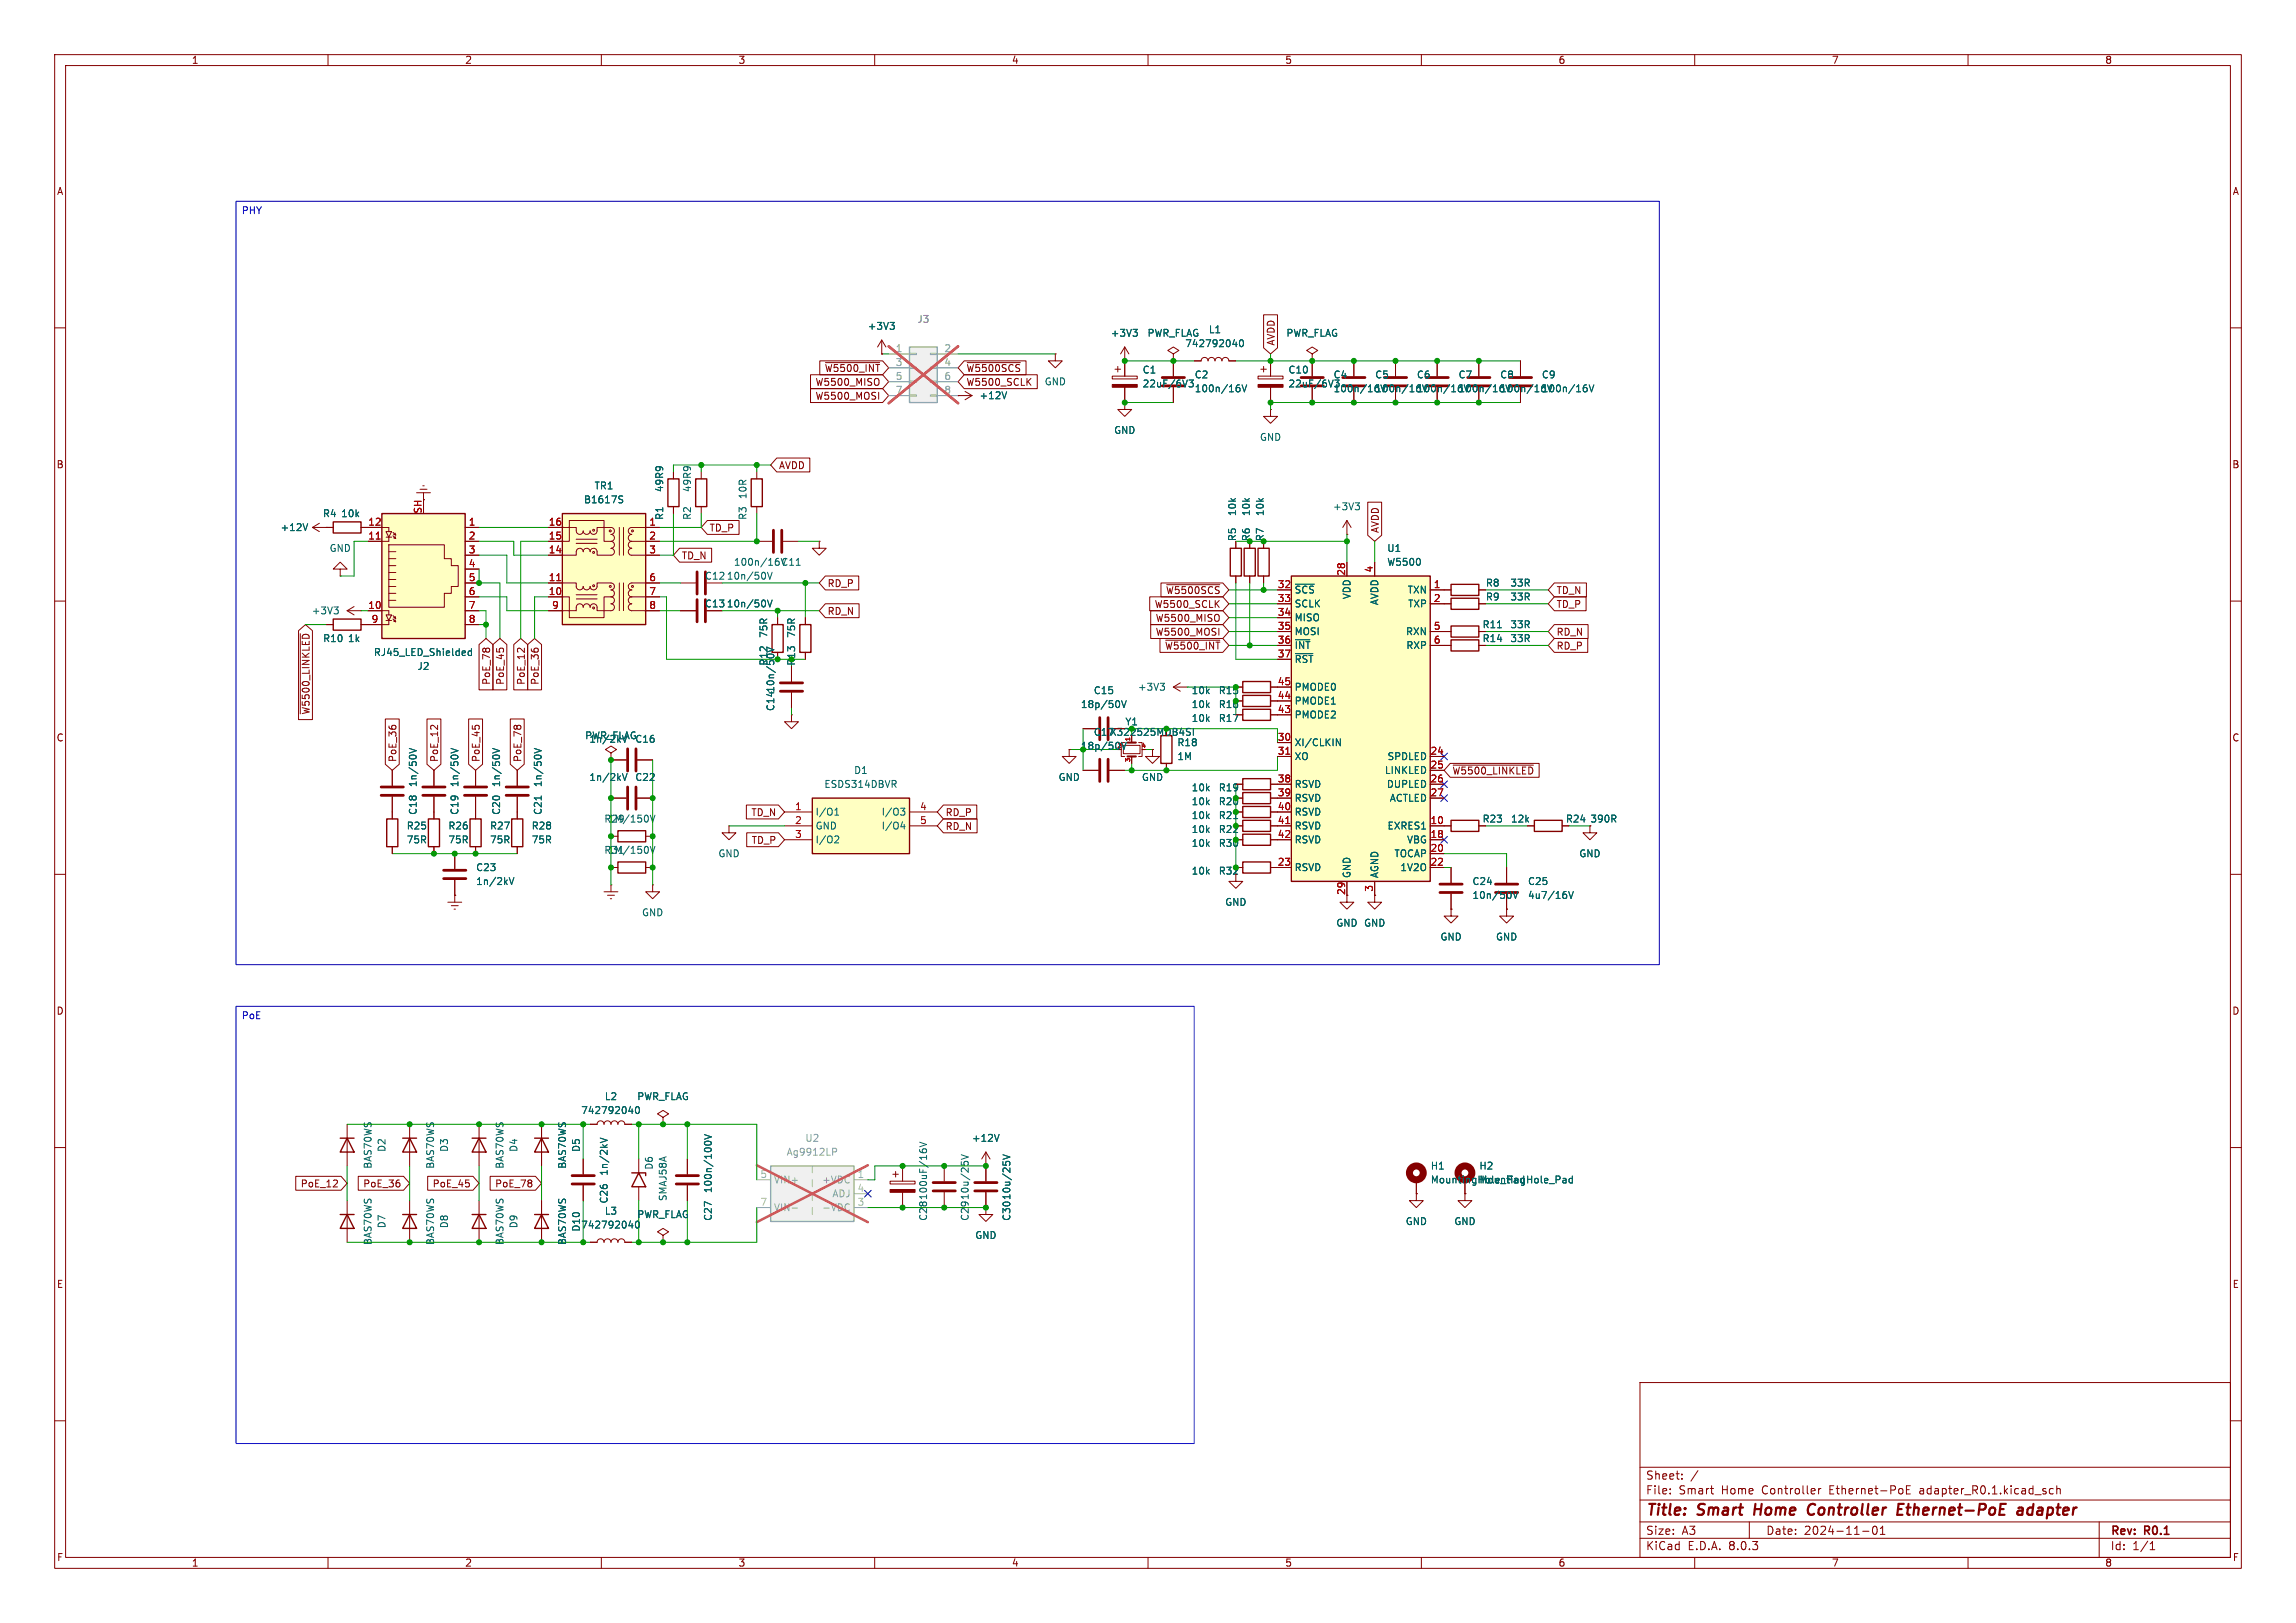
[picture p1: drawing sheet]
<svg xmlns="http://www.w3.org/2000/svg" width="420mm" height="297mm" viewBox="0 0 420 297" stroke-linecap="round" stroke-linejoin="round" font-family="sans-serif">
<defs><g id="words">
<g font-size="2.8" fill="#840000">
<text x="301" y="277.9">Title:</text>
<text x="310.6" y="277.9">Smart</text>
<text x="321.7" y="277.9">Home</text>
<text x="332.3" y="277.9">Controller</text>
<text x="349.5" y="277.9">Ethernet-PoE</text>
<text x="372.3" y="277.9">adapter</text>
</g>
<g font-size="2.1" fill="#840000">
<text x="301" y="273.7">File:</text>
<text x="301" y="271">Sheet:</text>
<text x="307.1" y="273.7">Smart</text>
<text x="314.9" y="273.7">Home</text>
<text x="322.5" y="273.7">Controller</text>
<text x="334.9" y="273.7">Ethernet-PoE</text>
<text x="351.6" y="273.7">adapter_R0.1.kicad_sch</text>
<text x="301" y="281.1">Size:</text>
<text x="307.6" y="281.1">A3</text>
<text x="323" y="281.1">Date:</text>
<text x="330" y="281.1">2024-11-01</text>
<text x="386" y="281.3">Rev:</text>
<text x="392.4" y="281.3">R0.1</text>
<text x="301" y="283.9">KiCad</text>
<text x="308.7" y="283.9">E.D.A.</text>
<text x="316.3" y="283.9">8.0.3</text>
<text x="386" y="283.9">Id:</text>
<text x="390.1" y="283.9">1/1</text>
</g>
<g font-size="1.8" fill="#840000">
<text x="35" y="11.9">1</text>
<text x="85" y="11.9">2</text>
<text x="135" y="11.9">3</text>
<text x="185" y="11.9">4</text>
<text x="235" y="11.9">5</text>
<text x="285" y="11.9">6</text>
<text x="335" y="11.9">7</text>
<text x="385" y="11.9">8</text>
<text x="10.3" y="35.9">A</text>
<text x="408.3" y="35.9">A</text>
<text x="233.4" y="63.3" transform="rotate(-90 233.4 63.3)">AVDD</text>
<text x="149.1" y="70.8">W5500_MISO</text>
<text x="150.8" y="68.3">~{W5500_INT}</text>
<text x="176.7" y="70.8">W5500_SCLK</text>
<text x="176.7" y="68.3">~{W5500SCS}</text>
<text x="149.1" y="73.3">W5500_MOSI</text>
<text x="10.3" y="85.9">B</text>
<text x="142.4" y="86">AVDD</text>
<text x="408.2" y="85.9">B</text>
<text x="77.2" y="94.1" transform="rotate(-90 77.2 94.1)">SH</text>
<text x="129.7" y="97.5">TD_P</text>
<text x="252.4" y="97.6" transform="rotate(-90 252.4 97.6)">AVDD</text>
<text x="124.6" y="102.6">TD_N</text>
<text x="151.3" y="107.6">RD_P</text>
<text x="128.9" y="111.4">C13</text>
<text x="151.3" y="112.7">RD_N</text>
<text x="211.1" y="111.4">W5500_SCLK</text>
<text x="211.3" y="114">W5500_MISO</text>
<text x="213.2" y="108.9">~{W5500SCS}</text>
<text x="284.6" y="108.9">TD_N</text>
<text x="284.6" y="111.4">TD_P</text>
<text x="211.3" y="116.5">W5500_MOSI</text>
<text x="213" y="119.1">~{W5500_INT}</text>
<text x="284.6" y="119.1">RD_P</text>
<text x="284.6" y="116.5">RD_N</text>
<text x="89.9" y="125.4" transform="rotate(-90 89.9 125.4)">PoE_78</text>
<text x="92.4" y="125.4" transform="rotate(-90 92.4 125.4)">PoE_45</text>
<text x="96.2" y="125.4" transform="rotate(-90 96.2 125.4)">PoE_12</text>
<text x="98.7" y="125.4" transform="rotate(-90 98.7 125.4)">PoE_36</text>
<text x="56.8" y="130.9" transform="rotate(-90 56.8 130.9)">~{W5500_LINKLED}</text>
<text x="10.3" y="135.9">C</text>
<text x="408.2" y="135.9">C</text>
<text x="72.7" y="139.5" transform="rotate(-90 72.7 139.5)">PoE_36</text>
<text x="80.3" y="139.5" transform="rotate(-90 80.3 139.5)">PoE_12</text>
<text x="87.9" y="139.5" transform="rotate(-90 87.9 139.5)">PoE_45</text>
<text x="95.6" y="139.5" transform="rotate(-90 95.6 139.5)">PoE_78</text>
<text x="265.6" y="141.9">~{W5500_LINKLED}</text>
<text x="137.3" y="149.5">TD_N</text>
<text x="172.9" y="149.5">RD_P</text>
<text x="137.4" y="154.6">TD_P</text>
<text x="172.9" y="152.1">RD_N</text>
<text x="222.8" y="160.2">R32</text>
<text x="10.3" y="185.9">D</text>
<text x="408.2" y="185.9">D</text>
<text x="54.9" y="217.5">PoE_12</text>
<text x="66.3" y="217.5">PoE_36</text>
<text x="79" y="217.5">PoE_45</text>
<text x="90.5" y="217.5">PoE_78</text>
<text x="10.3" y="235.9">E</text>
<text x="408.3" y="235.9">E</text>
<text x="10.3" y="285.9">F</text>
<text x="35" y="286.9">1</text>
<text x="85" y="286.9">2</text>
<text x="135" y="286.9">3</text>
<text x="185" y="286.9">4</text>
<text x="235" y="286.9">5</text>
<text x="285" y="286.9">6</text>
<text x="335" y="286.9">7</text>
<text x="385" y="286.9">8</text>
<text x="408.3" y="285.9">F</text>
</g>
<g font-size="1.8" fill="#0000c2">
<text x="44.1" y="39.5">PHY</text>
<text x="44.1" y="186.8">PoE</text>
</g>
<g font-size="1.8" fill="#989898">
<text x="167.7" y="59.3">J3</text>
<text x="147.2" y="209.1">U2</text>
<text x="143.8" y="211.7">Ag9912LP</text>
<text x="141.5" y="216.8">VIN+</text>
<text x="141.5" y="221.8">VIN-</text>
<text x="150.3" y="216.8">+VDC</text>
<text x="150.3" y="221.8">-VDC</text>
<text x="152.2" y="219.3">ADJ</text>
</g>
<g font-size="1.8" fill="#006464">
<text x="158.6" y="60.6">+3V3</text>
<text x="203.1" y="61.8">+3V3</text>
<text x="209.8" y="61.8">PWR_FLAG</text>
<text x="216.7" y="63.7">742792040</text>
<text x="221" y="61.2">L1</text>
<text x="235.2" y="61.8">PWR_FLAG</text>
<text x="191" y="70.7">GND</text>
<text x="208.9" y="68.6">C1</text>
<text x="208.9" y="71.1">22uF/6V3</text>
<text x="218.4" y="69.4">C2</text>
<text x="218.4" y="72">100n/16V</text>
<text x="235.6" y="71.1">22uF/6V3</text>
<text x="235.6" y="68.6">C10</text>
<text x="243.8" y="69.4">C4</text>
<text x="243.8" y="72">100n/16V100n/16V100n/16V100n/16V100n/16V100n/16V</text>
<text x="251.5" y="69.4">C5</text>
<text x="259.1" y="69.4">C6</text>
<text x="266.7" y="69.4">C7</text>
<text x="274.3" y="69.4">C8</text>
<text x="282" y="69.4">C9</text>
<text x="179.1" y="73.3">+12V</text>
<text x="203.7" y="79.6">GND</text>
<text x="230.4" y="80.9">GND</text>
<text x="108.7" y="89.8">TR1</text>
<text x="59" y="94.8">R4</text>
<text x="62.3" y="94.8">10k</text>
<text x="106.7" y="92.3">B1617S</text>
<text x="121.5" y="95.2" transform="rotate(-90 121.5 95.2)">R1</text>
<text x="121.5" y="90.2" transform="rotate(-90 121.5 90.2)">49R9</text>
<text x="126.6" y="95.2" transform="rotate(-90 126.6 95.2)">R2</text>
<text x="126.6" y="90.2" transform="rotate(-90 126.6 90.2)">49R9</text>
<text x="136.8" y="95.2" transform="rotate(-90 136.8 95.2)">R3</text>
<text x="136.8" y="91.4" transform="rotate(-90 136.8 91.4)">10R</text>
<text x="226.3" y="94.5" transform="rotate(-90 226.3 94.5)">10k</text>
<text x="228.8" y="94.5" transform="rotate(-90 228.8 94.5)">10k</text>
<text x="231.4" y="94.5" transform="rotate(-90 231.4 94.5)">10k</text>
<text x="243.7" y="93.6">+3V3</text>
<text x="51.2" y="97.4">+12V</text>
<text x="60.2" y="101.2">GND</text>
<text x="226.3" y="99.1" transform="rotate(-90 226.3 99.1)">R5</text>
<text x="253.7" y="101.2">U1</text>
<text x="128.9" y="106.3">C12</text>
<text x="132.9" y="106.3">10n/50V</text>
<text x="134.2" y="103.7">100n/16V C11</text>
<text x="253.7" y="103.7">W5500</text>
<text x="271.7" y="107.5">R8</text>
<text x="276.2" y="107.5">33R</text>
<text x="56.9" y="112.6">+3V3</text>
<text x="132.9" y="111.4">10n/50V</text>
<text x="236.7" y="108.8">~{SCS}</text>
<text x="236.7" y="111.4">SCLK</text>
<text x="236.7" y="113.9">MISO</text>
<text x="247.2" y="109.7" transform="rotate(-90 247.2 109.7)">VDD</text>
<text x="252.3" y="110.8" transform="rotate(-90 252.3 110.8)">AVDD</text>
<text x="257.4" y="108.8">TXN</text>
<text x="257.5" y="111.4">TXP</text>
<text x="271.7" y="110.1">R9</text>
<text x="276.2" y="110.1">33R</text>
<text x="59" y="117.7">R10</text>
<text x="63.5" y="117.7">1k</text>
<text x="140.6" y="116.8" transform="rotate(-90 140.6 116.8)">75R</text>
<text x="145.6" y="116.8" transform="rotate(-90 145.6 116.8)">75R</text>
<text x="236.7" y="116.4">MOSI</text>
<text x="236.7" y="119">~{INT}</text>
<text x="257.1" y="116.4">RXN</text>
<text x="257.2" y="119">RXP</text>
<text x="271.1" y="115.2">R11</text>
<text x="271.1" y="117.7">R14</text>
<text x="276.2" y="115.2">33R</text>
<text x="276.2" y="117.7">33R</text>
<text x="68.3" y="120.2">RJ45_LED_Shielded</text>
<text x="76.3" y="122.8">J2</text>
<text x="140.6" y="121.9" transform="rotate(-90 140.6 121.9)">R12</text>
<text x="236.7" y="121.5">~{RST}</text>
<text x="141.8" y="130.2" transform="rotate(-90 141.8 130.2)">C1410n/50V</text>
<text x="197.6" y="129.8">18p/50V</text>
<text x="200" y="127.2">C15</text>
<text x="208.1" y="126.6">+3V3</text>
<text x="217.9" y="127.2">10k</text>
<text x="217.9" y="129.8">10k</text>
<text x="222.8" y="127.2">R15</text>
<text x="222.8" y="129.8">R16</text>
<text x="236.7" y="131.7">PMODE2</text>
<text x="236.7" y="129.1">PMODE1</text>
<text x="236.7" y="126.6">PMODE0</text>
<text x="106.9" y="135.5">PWR_FLAG</text>
<text x="107.7" y="136.1">1n/2kV</text>
<text x="116.1" y="136.1">C16</text>
<text x="200" y="134.8">C17X322525MOB4SI</text>
<text x="205.8" y="132.9">Y1</text>
<text x="215.3" y="136.8">R18</text>
<text x="217.9" y="132.3">10k</text>
<text x="222.8" y="132.3">R17</text>
<text x="236.7" y="136.8">XI/CLKIN</text>
<text x="107.7" y="143.1">1n/2kV</text>
<text x="116.1" y="143.1">C22</text>
<text x="156.1" y="141.8">D1</text>
<text x="193.5" y="143.1">GND</text>
<text x="208.8" y="143.1">GND</text>
<text x="215.3" y="139.3">1M</text>
<text x="236.7" y="139.3">XO</text>
<text x="253.2" y="141.8">LINKLED</text>
<text x="253.7" y="139.3">SPDLED</text>
<text x="76.4" y="149.2" transform="rotate(-90 76.4 149.2)">C18</text>
<text x="76.4" y="144.1" transform="rotate(-90 76.4 144.1)">1n/50V</text>
<text x="84" y="149.2" transform="rotate(-90 84 149.2)">C19</text>
<text x="84" y="144.1" transform="rotate(-90 84 144.1)">1n/50V</text>
<text x="91.7" y="149.2" transform="rotate(-90 91.7 149.2)">C20</text>
<text x="91.7" y="144.1" transform="rotate(-90 91.7 144.1)">1n/50V</text>
<text x="99.3" y="149.2" transform="rotate(-90 99.3 149.2)">C21</text>
<text x="99.3" y="144.1" transform="rotate(-90 99.3 144.1)">1n/50V</text>
<text x="149.1" y="149.5">I/O1</text>
<text x="150.7" y="144.4">ESDS314DBVR</text>
<text x="161.2" y="149.5">I/O3</text>
<text x="217.9" y="145">10k</text>
<text x="217.9" y="147.5">10k</text>
<text x="222.8" y="145">R19</text>
<text x="222.8" y="147.5">R20</text>
<text x="236.7" y="144.4">RSVD</text>
<text x="236.7" y="146.9">RSVD</text>
<text x="236.7" y="149.5">RSVD</text>
<text x="253.6" y="144.4">DUPLED</text>
<text x="254.1" y="146.9">ACTLED</text>
<text x="74.3" y="152">R25</text>
<text x="74.3" y="154.5">75R</text>
<text x="81.9" y="152">R26</text>
<text x="81.9" y="154.5">75R</text>
<text x="89.5" y="152">R27</text>
<text x="89.5" y="154.5">75R</text>
<text x="97.2" y="152">R28</text>
<text x="97.2" y="154.5">75R</text>
<text x="110.4" y="150.7">R29</text>
<text x="111.1" y="150.7">1M/150V</text>
<text x="149.1" y="152">GND</text>
<text x="149.1" y="154.5">I/O2</text>
<text x="161.2" y="152">I/O4</text>
<text x="217.9" y="155.2">10k</text>
<text x="217.9" y="152.6">10k</text>
<text x="217.9" y="150.1">10k</text>
<text x="222.8" y="155.2">R30</text>
<text x="222.8" y="152.6">R22</text>
<text x="222.8" y="150.1">R21</text>
<text x="236.7" y="152">RSVD</text>
<text x="236.7" y="154.5">RSVD</text>
<text x="253.7" y="152">EXRES1</text>
<text x="257.3" y="154.5">VBG</text>
<text x="271.1" y="150.7">R23</text>
<text x="276.3" y="150.7">12k</text>
<text x="286.3" y="150.7">R24</text>
<text x="290.8" y="150.7">390R</text>
<text x="87" y="159.6">C23</text>
<text x="110.4" y="156.4">R31</text>
<text x="111.1" y="156.4">1M/150V</text>
<text x="131.3" y="157.1">GND</text>
<text x="217.9" y="160.2">10k</text>
<text x="236.7" y="159.6">RSVD</text>
<text x="247.2" y="160.8" transform="rotate(-90 247.2 160.8)">GND</text>
<text x="252.3" y="160.8" transform="rotate(-90 252.3 160.8)">AGND</text>
<text x="255" y="157.1">TOCAP</text>
<text x="256.1" y="159.6">1V2O</text>
<text x="288.8" y="157.1">GND</text>
<text x="87" y="162.2">1n/2kV</text>
<text x="117.3" y="167.9">GND</text>
<text x="224" y="166">GND</text>
<text x="269.3" y="162.2">C24</text>
<text x="269.3" y="164.7">10n/50V</text>
<text x="279.4" y="162.2">C25</text>
<text x="279.4" y="164.7">4u7/16V</text>
<text x="244.3" y="169.8">GND GND</text>
<text x="263.4" y="172.3">GND</text>
<text x="273.6" y="172.3">GND</text>
<text x="110.5" y="201.5">L2</text>
<text x="116.5" y="201.5">PWR_FLAG</text>
<text x="106.2" y="204.1">742792040</text>
<text x="177.7" y="209.1">+12V</text>
<text x="68.2" y="214" transform="rotate(-90 68.2 214)">BAS70WS</text>
<text x="70.7" y="210.9" transform="rotate(-90 70.7 210.9)">D2</text>
<text x="79.6" y="214" transform="rotate(-90 79.6 214)">BAS70WS</text>
<text x="82.1" y="210.9" transform="rotate(-90 82.1 210.9)">D3</text>
<text x="92.3" y="214" transform="rotate(-90 92.3 214)">BAS70WS</text>
<text x="94.8" y="210.9" transform="rotate(-90 94.8 210.9)">D4</text>
<text x="103.7" y="214" transform="rotate(-90 103.7 214)">BAS70WS</text>
<text x="106.3" y="210.9" transform="rotate(-90 106.3 210.9)">D5</text>
<text x="111.4" y="215.3" transform="rotate(-90 111.4 215.3)">1n/2kV</text>
<text x="119.6" y="214.1" transform="rotate(-90 119.6 214.1)">D6</text>
<text x="261.6" y="214.2">H1</text>
<text x="270.5" y="214.2">H2</text>
<text x="111.4" y="220.3" transform="rotate(-90 111.4 220.3)">C26</text>
<text x="122.1" y="219.9" transform="rotate(-90 122.1 219.9)">SMAJ58A</text>
<text x="130.4" y="218.4" transform="rotate(-90 130.4 218.4)">100n/100V</text>
<text x="169.8" y="219.7" transform="rotate(-90 169.8 219.7)">100uF/16V</text>
<text x="177.4" y="219.7" transform="rotate(-90 177.4 219.7)">10u/25V</text>
<text x="185" y="219.7" transform="rotate(-90 185 219.7)">10u/25V</text>
<text x="261.6" y="216.8">MountingHole_Pad</text>
<text x="270.5" y="216.8">MountingHole_Pad</text>
<text x="68.2" y="227.9" transform="rotate(-90 68.2 227.9)">BAS70WS</text>
<text x="70.7" y="224.9" transform="rotate(-90 70.7 224.9)">D7</text>
<text x="79.6" y="227.9" transform="rotate(-90 79.6 227.9)">BAS70WS</text>
<text x="82.1" y="224.9" transform="rotate(-90 82.1 224.9)">D8</text>
<text x="92.3" y="227.9" transform="rotate(-90 92.3 227.9)">BAS70WS</text>
<text x="94.8" y="224.9" transform="rotate(-90 94.8 224.9)">D9</text>
<text x="103.7" y="227.9" transform="rotate(-90 103.7 227.9)">BAS70WS</text>
<text x="106.2" y="225">742792040</text>
<text x="106.3" y="225.5" transform="rotate(-90 106.3 225.5)">D10</text>
<text x="110.5" y="222.5">L3</text>
<text x="116.5" y="223.1">PWR_FLAG</text>
<text x="130.4" y="223.5" transform="rotate(-90 130.4 223.5)">C27</text>
<text x="169.8" y="223.5" transform="rotate(-90 169.8 223.5)">C28</text>
<text x="177.4" y="223.5" transform="rotate(-90 177.4 223.5)">C29</text>
<text x="178.3" y="226.9">GND</text>
<text x="185" y="223.5" transform="rotate(-90 185 223.5)">C30</text>
<text x="257" y="224.4">GND</text>
<text x="265.9" y="224.4">GND</text>
</g>
<g font-size="1.8" fill="#aaa">
<text x="163.8" y="64.5">1</text>
<text x="172.6" y="64.5">2</text>
<text x="163.8" y="67.1">3</text>
<text x="163.8" y="69.6">5</text>
<text x="172.6" y="67.1">4</text>
<text x="172.6" y="69.6">6</text>
<text x="163.8" y="72.1">7</text>
<text x="172.6" y="72.1">8</text>
<text x="139" y="215.6">5</text>
<text x="156.8" y="215.6">1</text>
<text x="139" y="220.7">7</text>
<text x="156.8" y="220.7">3</text>
<text x="156.8" y="218.2">4</text>
</g>
<g font-size="1.8" fill="#a90000">
<text x="67.3" y="98.8">11</text>
<text x="67.3" y="96.3">12</text>
<text x="85.7" y="96.3">1</text>
<text x="85.7" y="98.8">2</text>
<text x="85.7" y="101.3">3</text>
<text x="100.3" y="101.3">14</text>
<text x="100.3" y="98.8">15</text>
<text x="100.3" y="96.3">16</text>
<text x="118.7" y="96.3">1</text>
<text x="118.7" y="98.8">2</text>
<text x="118.7" y="101.3">3</text>
<text x="85.7" y="103.9">4</text>
<text x="85.7" y="106.4">5</text>
<text x="100.3" y="106.4">11</text>
<text x="118.7" y="106.4">6</text>
<text x="233.6" y="107.7">32</text>
<text x="246.1" y="105.5" transform="rotate(-90 246.1 105.5)">28</text>
<text x="251.2" y="104.8" transform="rotate(-90 251.2 104.8)">4</text>
<text x="262.2" y="107.7">1</text>
<text x="67.3" y="111.5">10</text>
<text x="85.7" y="109">6</text>
<text x="85.7" y="111.5">7</text>
<text x="100.3" y="109">10</text>
<text x="100.9" y="111.5">9</text>
<text x="118.7" y="109">7</text>
<text x="118.7" y="111.5">8</text>
<text x="233.6" y="110.2">33</text>
<text x="233.6" y="112.8">34</text>
<text x="262.2" y="110.2">2</text>
<text x="67.9" y="114">9</text>
<text x="85.7" y="114">8</text>
<text x="233.6" y="115.3">35</text>
<text x="233.6" y="117.9">36</text>
<text x="262.2" y="115.3">5</text>
<text x="262.2" y="117.9">6</text>
<text x="233.6" y="120.4">37</text>
<text x="233.6" y="125.5">45</text>
<text x="233.6" y="130.6">43</text>
<text x="233.6" y="128">44</text>
<text x="233.6" y="135.6">30</text>
<text x="233.6" y="138.2">31</text>
<text x="233.6" y="143.3">38</text>
<text x="261.6" y="138.2">24</text>
<text x="261.6" y="140.7">25</text>
<text x="261.6" y="143.3">26</text>
<text x="145.3" y="148.3">1</text>
<text x="168.2" y="148.3">4</text>
<text x="233.6" y="145.8">39</text>
<text x="233.6" y="148.3">40</text>
<text x="261.6" y="145.8">27</text>
<text x="145.3" y="150.9">2</text>
<text x="145.3" y="153.4">3</text>
<text x="168.2" y="150.9">5</text>
<text x="233.6" y="150.9">41</text>
<text x="233.6" y="153.4">42</text>
<text x="261.6" y="150.9">10</text>
<text x="261.6" y="153.4">18</text>
<text x="261.6" y="156">20</text>
<text x="233.6" y="158.5">23</text>
<text x="261.6" y="158.5">22</text>
<text x="246.1" y="163.9" transform="rotate(-90 246.1 163.9)">29</text>
<text x="251.2" y="163.3" transform="rotate(-90 251.2 163.3)">3</text>
</g>
<g font-size="1.8" fill="#009600">
<text x="228.8" y="99.1" transform="rotate(-90 228.8 99.1)">R6</text>
<text x="231.4" y="99.1" transform="rotate(-90 231.4 99.1)">R7</text>
<text x="145.6" y="121.9" transform="rotate(-90 145.6 121.9)">R13</text>
<text x="197.6" y="137.4">18p/50V</text>
</g>
<text font-size="1.1" fill="#006464" x="204.3" y="136.9">2</text>
<g font-size="1.1" fill="#a90000">
<text x="206.8" y="135.8" transform="rotate(-90 206.8 135.8)">1</text>
<text x="208.7" y="136.9">4</text>
<text x="206.8" y="139.6" transform="rotate(-90 206.8 139.6)">3</text>
</g>
</g></defs>
<g fill="none" stroke="#840000" stroke-width=".18">
<path d="M10 10h400v277h-400zM12 12h396v273h-396zM60 10v2M110 10v2M160 10v2M210 10v2M260 10v2M310 10v2M360 10v2M10 60h2M408 60h2M175.3 72.4h.1"/>
<path d="M175.3 72.4h2.5M176.5 71.6l1.3 .8M177.8 72.4l-1.3 .8M10 110h2M408 110h2M10 160h2M226.1 153.7h1.2M226.1 151.1h1.2M232.4 153.7h1.3M232.4 151.1h1.3M408 160h2M10 210h2"/>
<path d="M259.1 218.4v1.3h1.2l-1.2 1.3-1.3-1.3h1.3M259.1 218.4h.1M259.1 215.9v2.5M268 218.4v1.3h1.2l-1.2 1.3-1.3-1.3h1.3M268 218.4h.1M268 215.9v2.5M408 210h2M10 260h2M300 253h108v32h-108zM408 260h2M300 278.5h108M300 274.5h108"/>
<path d="M300 268.5h108M305.5 273.2v.2M305.5 272.5v.1M307.7 270.5v.2M307.7 269.8v.1M310.6 269.1l-1.3 1.9M312.9 272.4h.5M313.3 273.4h.1M320 278.5v3M332.7 272.4v1M333.1 272.4l-.3 .1-.1 .2M342.7 279.4l.2-.1a.8 .8 0 0 1 .5 .7 .8 .8 0 0 1-.5 .8 1 1 0 0 1-.2-1.4z"/>
<path d="M343.9 279.7l.5-.4v1.5M347.9 272.5l.2 .2v.4l-.2 .2M348.7 272.6h.5M349.4 271.9h-.7v1.5h.7M375.6 272.5l-.4-.1-.3 .3v.4l.1 .2h.6M376.2 272.5l.2-.1 .4 .1 .1 .9M376.2 271.9v1.5M384 278.5v6.5M60 285v2M110 285v2M160 285v2M210 285v2"/>
<path d="M260 285v2M300 281.5h108M310 285v2M340.7 280.2h1.2M343.9 280.8h.9M360 285v2M393.3 283.6h.9M393.3 282.5l.4-.4v1.5"/>
</g>
<path d="M321.1 275.2l-.2 2M331.7 275.2a1.13 1.13 0 0 0-1 .7 1.13 1.13 0 0 0 .3 1.2l.2 .1 .5-.1M347.2 276.2h.6M348.3 275.2h-1l-.2 2h.9M348.7 275.9h.8M369.2 276l.2-.1 .6 .1-.1 1.2M370 276.3l-.7 .1a.4 .4 0 0 0-.3 .4 .4 .4 0 0 0 .2 .4l.7-.1M371.7 275.9a.66 .66 0 0 0-.8 .4v.7l.2 .2h.4" fill="none" stroke="#840000" stroke-width=".4"/>
<path d="M227.3 152.7h5.1v2h-5.1zM227.3 150.1h5.1v2h-5.1z" fill="none" stroke="#840000" stroke-width=".25"/>
<path d="M184.1 71.7l-.4 1.3M286 215.6h.3l.2 .2v.7M286.5 216.4l-.5 .1M286.5 215.9l-.5 .1M287.6 215.7l-.3-.1-.3 .3 .1 .5h.5M287.6 215.2v1.3" fill="none" stroke="#006464" stroke-width=".18"/>
<g fill="none" stroke="#840000" stroke-width="1.3">
<circle cx="259.1" cy="214.6" r="1.27"/>
<circle cx="268" cy="214.6" r="1.27"/>
</g>
<path d="M69.8 94h15.3v22.8h-15.3z" fill="#ffffc2"/>
<g fill="none" stroke="#840000" stroke-width=".18">
<path d="M67.3 96.5h3.8v.8M70.6 97.3h1l-.5 1zM70.6 98.3h1M71.1 99.7h10.2v2.5h1.2v1.3h1.3v3.8h-1.3v1.3h-1.2v2.5h-10.2zM71.1 98.3v.8h-3.8M71.9 97.4l.5 .5-.4-.1M71.9 98l.5 .6-.4-.2M72.3 97.5l.1 .4M72.3 98.2l.1 .4M85.1 96.5h2.5M85.1 99.1h2.5M67.3 111.8h3.8v.7"/>
<path d="M70.6 112.5h1l-.5 1zM70.6 113.5h1M71.1 101h1.3M71.1 102.2h1.3M71.1 103.5h1.3M71.1 104.8h1.3M71.1 106h1.3M71.1 107.3h1.3M71.1 113.5v.8h-3.8M71.1 108.6h1.3M71.1 109.9h1.3M71.9 112.6l.5 .6-.4-.2"/>
<path d="M71.9 113.3l.5 .5-.4-.1M72.3 112.8l.1 .4M72.3 113.4l.1 .4M85.1 111.8h2.5M85.1 114.3h2.5M85.1 101.6h2.5M85.1 104.1h2.5M85.1 106.7h2.5M85.1 109.2h2.5M180.3 221v1.2h1.3l-1.3 1.3-1.2-1.3h1.2M180.3 221h.1"/>
</g>
<path d="M69.8 94h15.3v22.8h-15.3z" fill="none" stroke="#840000" stroke-width=".25"/>
<path d="M68.8 98.6h.7" fill="none" stroke="#a90000" stroke-width=".18"/>
<path d="M86.2 118.7v1.3M86.2 119.2l-.3-.1-.3 .3 .2 .5h.4" fill="none" stroke="#006464" stroke-width=".18"/>
<path d="M141 213.4h15.2v10.1h-15.2z" fill="#f0f0f0"/>
<path d="M141 213.4h15.2v10.1h-15.2z" fill="none" stroke="#a1a1a1" stroke-width=".25"/>
<path d="M138.4 215.9h2.6M148.6 213.4v1.2M148.6 215.9v1.3M148.6 218.4v1.3M156.2 215.9h2.5M156.2 218.4h2.5M138.4 221h2.6M148.6 221v1.2M156.2 221h2.5" fill="none" stroke="#a1a1a1" stroke-width=".18"/>
<path d="M152.3 210.1h.5l.2 .3-.1 .3-.6 .1M144.9 221.1h1M155.1 220.3l.3 .1M155.4 221.4l-.3 .2" fill="none" stroke="#989898" stroke-width=".18"/>
<path d="M138.4 213.2l20.3 10.4M158.7 213.2l-20.3 10.4" fill="none" stroke="#e75356" stroke-width=".46"/>
<g fill="none" stroke="#840000" stroke-width=".18">
<path d="M203.5 68.8h4.5v.5h-4.5zM204 67.6h1M204.5 67.1v1M205.7 73.7v1.2h1.3l-1.3 1.3-1.2-1.3h1.2M205.7 73.7h.1M205.7 66v2.8M205.7 70.9v2.8M214.6 66v2.8M214.6 70.9v2.8M230.1 68.8h4.6v.5h-4.6zM230.6 67.6h1M231.1 67.1v1"/>
<path d="M232.4 74.9v1.3h1.3l-1.3 1.3-1.3-1.3h1.3M232.4 74.9h.1M232.4 66v2.8M232.4 70.9v2.8M59.7 96.5h1.3M66 96.5h1.3M76.2 90.2h2.5M76.8 89.5h1.3M77.3 88.9h.3M77.5 90.2v1.2M149.9 99.1v1.2h1.2l-1.2 1.3-1.3-1.3h1.3M149.9 99.1h.1"/>
<path d="M226.1 99.1v1.2M228.6 99.1v1.2M231.1 99.1v1.2M59.7 114.3h1.3M62.2 104.1h-1.2l1.2-1.2 1.3 1.2h-1.3v1.3M62.2 105.4h.1M63.5 111.8h2.5M63.5 111.8l1.3 .7M64.8 111l-1.3 .8M66 111.8h.1M66 114.3h1.3M226.1 105.4v1.3"/>
<path d="M228.6 105.4v1.3M231.1 105.4v1.3M144.8 130.8v1.3h1.2l-1.2 1.3-1.3-1.3h1.3M144.8 130.8h.1M205.5 136.4h3v1.5h-3zM205.7 135.9h-.6v2.5h.6M207 134.6v1.3M207 138.4v1.3M208.3 135.9h.6v2.5h-.6M210.8 137.2v1.2h1.3l-1.3 1.3-1.3-1.3h1.3M210.8 137.2h.1M213.4 139.7v1.3"/>
<path d="M226.1 125.7h1.2M226.1 130.8h1.2M226.1 128.3h1.2M232.4 125.7h1.3M232.4 130.8h1.3M232.4 128.3h1.3M226.1 148.6h1.2M226.1 143.5h1.2M226.1 146.1h1.2M232.4 148.6h1.3M232.4 143.5h1.3M232.4 146.1h1.3"/>
<path d="M63.5 205.7v7.7M63.5 219.7v7.6M74.9 205.7v7.7M74.9 219.7v7.6M87.6 205.7v7.7M87.6 219.7v7.6M99.1 205.7v7.7M99.1 219.7v7.6M106.7 212.1v2.8M106.7 216.9v2.8M107.9 205.7h1.3a.64 .64 0 0 1 .7-.6 .64 .64 0 0 1 .6 .6 .64 .64 0 0 1 .6-.6 .64 .64 0 0 1 .7 .6 .64 .64 0 0 1 .6-.6 .64 .64 0 0 1 .6 .6 .64 .64 0 0 1 .7-.6 .64 .64 0 0 1 .6 .6h1.3M116.8 212.1v2.5"/>
<path d="M116.8 217.2v2.5M121.3 204.5l1-.7-1-.6-1 .6 1 .7v1.2M121.3 205.7h.1M125.7 212.1v2.8M125.7 216.9v2.8M162.8 216.2h4.6v.5h-4.6zM163.3 214.9h1M163.8 214.4v1M165.1 213.4v2.8M165.1 218.2v2.8M172.7 213.4v2.8M172.7 218.2v2.8"/>
<path d="M180.3 213.4h.1M180.3 210.8l-.7 1.3M180.3 210.8v5.4M180.3 218.2v2.8M180.3 210.8l.8 1.3M107.9 227.3h1.3a.64 .64 0 0 1 .7-.6 .64 .64 0 0 1 .6 .6 .64 .64 0 0 1 .6-.6 .64 .64 0 0 1 .7 .6 .64 .64 0 0 1 .6-.6 .64 .64 0 0 1 .6 .6 .64 .64 0 0 1 .7-.6 .64 .64 0 0 1 .6 .6h1.3M121.3 226.1l1-.7-1-.6-1 .6 1 .7v1.2M121.3 227.3h.1"/>
</g>
<g fill="none" stroke="#006464" stroke-width=".18">
<path d="M217.2 69.5l-.4 1.3M217.5 69.5h.8l-.4 .5h.1M217.5 70.7l.5 .1M226.5 70.4h.2M226.6 70.9l.2 .3v.3l-.2 .2M227.2 70.4l.4 1.3 .4-1.3M243.9 69.5l-.5 1.3M61.1 111.1h.8l-.4 .5M61.6 111.6l.3 .2v.3l-.3 .2M217.1 133.8l.5 .2 .1 .3-.2 .3-.5-.1M217.1 133.4h.6M218.3 133.3v1.3"/>
<path d="M225.7 149.8h.7M109.8 208.3l1.3 .4-1.3 .4M115 203.4h.8M115.6 202.9v.9M116.4 202.6l.1-.1a.68 .68 0 0 1 .5 .6 .68 .68 0 0 1-.5 .7l-.3-.5zM128.8 207.6l1.3 .4-1.3 .5M128.9 209.4l-.1-.1a.68 .68 0 0 1 .7-.5 .68 .68 0 0 1 .6 .5v.1M168.2 210.3v.3M168.2 209l1.3 .4-1.3 .5M168.7 210.5l.2-.3h.3l.3 .3M175.8 211.3l1.3 .4-1.3 .5M176.4 212.6h.6"/>
<path d="M182.8 207.6l-.5 1.3M183.5 211.3l1.2 .4-1.2 .5M184.1 212.6h.5M115 224.3h.8M115.6 223.9v.8M116.2 223.9l.1 .6 .2 .2 .3-.1 .2-.7"/>
</g>
<g fill="#840000" stroke="#840000" stroke-width=".18">
<path d="M162.8 217.7h4.6v.5h-4.6z"/>
<path d="M203.5 70.4h4.5v.5h-4.5z"/>
<path d="M230.1 70.4h4.6v.5h-4.6z"/>
</g>
<g fill="none" stroke="#840000" stroke-width=".25">
<path d="M61 95.5h5v2h-5zM61 113.3h5v2h-5zM225 100.3h2.1v5.1h-2.1zM227.6 100.3h2v5.1h-2zM230.1 100.3h2.1v5.1h-2.1zM212.3 134.6h2.1v5.1h-2.1zM227.3 124.7h5.1v2h-5.1zM227.3 129.8h5.1v2h-5.1zM227.3 127.3h5.1v2h-5.1zM227.3 147.6h5.1v2h-5.1zM227.3 142.5h5.1v2h-5.1zM227.3 145h5.1v2.1h-5.1z"/>
<path d="M62.2 208.3h2.6M63.5 208.3l1.3 2.5h-2.6zM73.7 208.3h2.5M74.9 208.3l1.3 2.5h-2.5zM86.4 208.3h2.5M87.6 208.3l1.3 2.5h-2.5zM97.8 208.3h2.5M99.1 208.3l1.2 2.5h-2.5zM115.6 214.6h2.5v.5M116.8 214.6l1.3 2.6h-2.5zM62.2 222.2h2.6M63.5 222.2l1.3 2.6h-2.6z"/>
<path d="M73.7 222.2h2.5M74.9 222.2l1.3 2.6h-2.5zM86.4 222.2h2.5M87.6 222.2l1.3 2.6h-2.5zM97.8 222.2h2.5M99.1 222.2l1.2 2.6h-2.5z"/>
</g>
<path d="M212.6 70.6h4.1M212.6 69.1h4.1M104.6 216.7h4.1M104.6 215.1h4.1M123.7 216.7h4.1M123.7 215.1h4.1M170.7 217.9h4.1M170.7 216.4h4.1M178.3 217.9h4.1M178.3 216.4h4.1" fill="none" stroke="#840000" stroke-width=".51"/>
<path d="M206.2 135.9h1.6M206.2 138.4h1.6" fill="none" stroke="#840000" stroke-width=".38"/>
<path d="M148.6 146.1h17.8v10.1h-17.8z" fill="#ffffc2"/>
<path d="M122.2 87.6h2v5.1h-2zM127.3 87.6h2v5.1h-2zM137.4 87.6h2v5.1h-2zM146.3 114.3h2v5.1h-2zM148.6 146.1h17.8v10.1h-17.8zM265.4 150.1h5.1v2h-5.1z" fill="none" stroke="#840000" stroke-width=".25"/>
<g fill="none" stroke="#840000" stroke-width=".18">
<path d="M240 66v2.8M240 70.9v2.8M247.6 66v2.8M247.6 70.9v2.8M255.3 66v2.8M255.3 70.9v2.8M262.9 66v2.8M262.9 70.9v2.8M270.5 66v2.8M270.5 70.9v2.8M123.2 86.4v1.2M123.2 92.7v1.3"/>
<path d="M128.3 86.4v1.2M128.3 92.7v1.3M138.4 99.1h2.8M138.4 86.4v1.2M138.4 92.7v1.3M143.3 99.1h2.7M246.4 97.8h.1M246.4 95.3l-.8 1.2M246.4 95.3v2.5M246.4 95.3l.7 1.2M147.3 113v1.3M147.3 119.4v1.3"/>
<path d="M144.8 121.9v2.8M144.8 126.7v2.8M214.6 125.7l1.3 .8M214.6 125.7h2.6M215.9 125l-1.3 .7M217.2 125.7h.1M143.5 148.6h5.1M143.5 151.1h5.1M143.5 153.7h5.1M166.4 148.6h5M166.4 151.1h5M264.2 151.1h1.2"/>
<path d="M270.5 151.1h1.3"/>
</g>
<g fill="none" stroke="#006464" stroke-width=".18">
<path d="M247.9 92h.8l-.4 .5M248.4 92.5l.3 .2v.3l-.3 .3M140.3 118.5l1.2 .4-1.2 .4M141.1 119.7h.2M145.7 103.4h.7M212.2 125h.8l-.4 .5M212.8 125.5l.2 .3v.3l-.2 .2M152.7 149.2h.7M152.7 148.3l.4-.4v1.3M152.9 153h.4l.1 .3-.8 .9h.8M164.7 147.9h.8l-.4 .5 .4 .1v.4l-.2 .3h-.4M165.1 150.4l-.3 .9h.8"/>
<path d="M165.4 150.9v.8"/>
</g>
<g fill="none" stroke="#840000" stroke-width=".51">
<path d="M238 70.6h4.1M238 69.1h4.1M245.6 70.6h4.1M245.6 69.1h4.1M253.2 70.6h4.1M253.2 69.1h4.1M260.9 70.6h4M260.9 69.1h4M268.5 70.6h4M268.5 69.1h4M141.5 97v4.1M143 97v4.1"/>
<path d="M142.7 125h4.1M142.7 126.5h4.1"/>
</g>
<path d="M102.9 94h15.2v20.3h-15.2z" fill="#ffffc2"/>
<path d="M102.9 94h15.2v20.3h-15.2zM265.4 109.5h5.1v2h-5.1zM265.4 106.9h5.1v2.1h-5.1zM265.4 114.6h5.1v2h-5.1zM265.4 117.1h5.1v2h-5.1zM280.7 150.1h5v2h-5z" fill="none" stroke="#840000" stroke-width=".25"/>
<g fill="none" stroke="#840000" stroke-width=".18">
<path d="M193 64.8v1.2h1.3l-1.3 1.3-1.2-1.3h1.2M193 64.8h.1M205.7 66h.1M205.7 63.5l-.7 1.3M205.7 63.5v2.5M205.7 63.5l.8 1.3M214.6 64.8l1-.7-1-.6-1 .6 1 .7v1.2M214.6 66h.1M218.4 66h1.3a.64 .64 0 0 1 .6-.6 .64 .64 0 0 1 .7 .6 .64 .64 0 0 1 .6-.6 .64 .64 0 0 1 .6 .6 .64 .64 0 0 1 .7-.6 .64 .64 0 0 1 .6 .6 .64 .64 0 0 1 .7-.6 .64 .64 0 0 1 .6 .6h1.3M240 64.8l1-.7-1-.6-1 .6 1 .7v1.2M240 66h.1M278.1 66v2.8"/>
<path d="M278.1 70.9v2.8M100.3 96.5h5.1v.7a.64 .64 0 0 0 .6 .6 .64 .64 0 0 0 .7-.6 .64 .64 0 0 0 .6 .6 .64 .64 0 0 0 .6-.6 .64 .64 0 0 0 .7 .6 .64 .64 0 0 0 .6-.6v-.7h2.6a.63 .63 0 0 1 .6 .7 .63 .63 0 0 1-.6 .6M100.3 99.1h3.8v-3.8h6.4v3.8h1.3M105.4 98.7h3.8M105.4 99.4h3.8M111.8 97.8a.63 .63 0 0 1 .6 .6 .63 .63 0 0 1-.6 .7M111.8 99.1a.63 .63 0 0 1 .6 .6 .63 .63 0 0 1-.6 .6 .64 .64 0 0 1 .6 .7 .64 .64 0 0 1-.6 .6h-2.6v-.6a.64 .64 0 0 0-.6-.7 .64 .64 0 0 0-.7 .7 .64 .64 0 0 0-.6-.7 .64 .64 0 0 0-.6 .7 .64 .64 0 0 0-.7-.7 .64 .64 0 0 0-.6 .7v.6h-5.1M113.3 96.5v5.1M114 96.5v5.1M115.6 97.8a.64 .64 0 0 0-.7 .6 .64 .64 0 0 0 .7 .7M115.6 99.1a.64 .64 0 0 0-.7 .6 .64 .64 0 0 0 .7 .6 .64 .64 0 0 0-.7 .7 .64 .64 0 0 0 .7 .6h5M115.6 99.1h5"/>
<path d="M120.6 96.5h-5a.64 .64 0 0 0-.7 .7 .64 .64 0 0 0 .7 .6M100.3 106.7h5.1v.6a.64 .64 0 0 0 .6 .6 .64 .64 0 0 0 .7-.6 .64 .64 0 0 0 .6 .6 .64 .64 0 0 0 .6-.6 .64 .64 0 0 0 .7 .6 .64 .64 0 0 0 .6-.6v-.6h2.6a.64 .64 0 0 1 .6 .6 .64 .64 0 0 1-.6 .7 .64 .64 0 0 1 .6 .6 .64 .64 0 0 1-.6 .6h-1.3v3.8h-6.4v-3.8h-3.8M105.4 108.8h3.8M105.4 109.6h3.8M111.8 109.2a.64 .64 0 0 1 .6 .7 .64 .64 0 0 1-.6 .6 .63 .63 0 0 1 .6 .6 .63 .63 0 0 1-.6 .7h-2.6v-.7a.64 .64 0 0 0-.6-.6 .64 .64 0 0 0-.7 .6 .64 .64 0 0 0-.6-.6 .64 .64 0 0 0-.6 .6 .64 .64 0 0 0-.7-.6 .64 .64 0 0 0-.6 .6v.7h-5.1M113.3 106.7v5.1M114 106.7v5.1M120.6 109.2h-5a.64 .64 0 0 0-.7 .7 .64 .64 0 0 0 .7 .6 .64 .64 0 0 0-.7 .6 .64 .64 0 0 0 .7 .7h5M120.6 106.7h-5a.64 .64 0 0 0-.7 .6 .64 .64 0 0 0 .7 .7 .64 .64 0 0 0-.7 .6 .64 .64 0 0 0 .7 .6M264.2 110.5h1.2M264.2 108h1.2M264.2 115.6h1.2"/>
<path d="M264.2 118.1h1.2M270.5 110.5h1.3M270.5 108h1.3M270.5 115.6h1.3M270.5 118.1h1.3M198.1 133.4h2.8M265.4 158.8v2.7M279.4 151.1h1.3M285.7 151.1h1.3M290.8 151.1v1.3h1.3l-1.3 1.3-1.2-1.3h1.2M246.4 163.8v1.3h1.2l-1.2 1.3-1.3-1.3h1.3M251.5 163.8v1.3h1.2l-1.2 1.3-1.3-1.3h1.3"/>
<path d="M251.5 163.8h.1M265.4 166.4v1.2h1.3l-1.3 1.3-1.2-1.3h1.2M265.4 166.4h.1M265.4 163.6v2.8M275.6 166.4v1.2h1.3l-1.3 1.3-1.3-1.3h1.3M275.6 166.4h.1"/>
<circle cx="108.6" cy="97" r=".18"/>
<circle cx="111.6" cy="97.2" r=".18"/>
<circle cx="115.7" cy="97.2" r=".18"/>
<circle cx="108.6" cy="111.3" r=".18"/>
<circle cx="108.6" cy="107.2" r=".18"/>
<circle cx="108.6" cy="101.1" r=".18"/>
<circle cx="111.6" cy="107.3" r=".18"/>
<circle cx="115.7" cy="107.3" r=".18"/>
</g>
<path d="M101.8 106.3h.8" fill="none" stroke="#a90000" stroke-width=".18"/>
<g fill="none" stroke="#006464" stroke-width=".18">
<path d="M207.3 60.3h.7l-.4 .5M207.8 60.8l.2 .2v.3l-.2 .2M225.5 63h.8M226.1 62.6v.8M226.8 62.3l.2-.1a.68 .68 0 0 1 .5 .6 .68 .68 0 0 1-.5 .6l-.3-.4zM290 70.4h.2M290.1 70.9l.2 .3v.3l-.2 .2M290.7 70.4l.4 1.3 .4-1.3M113.4 91.4l.4 .1 .1 .3-.2 .2h-.3M113.4 90.7l.5 .1M273.9 114.9h.8M204.7 128.5v.7"/>
<path d="M205.2 128.2l.4 1.3 .4-1.3M276.4 163.4v.8M276.8 163.1l.4 1.3 .4-1.3"/>
</g>
<path d="M276.1 70.6h4.1M276.1 69.1h4.1M201.2 131.3v4.1M202.7 131.3v4.1M263.4 163.3h4.1M263.4 161.8h4.1" fill="none" stroke="#840000" stroke-width=".51"/>
<path d="M236.2 105.4h25.4v55.9h-25.4z" fill="#ffffc2"/>
<path d="M236.2 105.4h25.4v55.9h-25.4z" fill="none" stroke="#840000" stroke-width=".25"/>
<g fill="none" stroke="#840000" stroke-width=".18">
<path d="M57.1 96.5h2.6M57.1 96.5l1.3 .8M58.4 95.8l-1.3 .7M59.7 96.5h.1M233.7 108h2.5M233.7 110.5h2.5M233.7 113h2.5M233.7 115.6h2.5M233.7 118.1h2.5M246.4 102.9v2.5M251.5 102.9v2.5M261.6 108h2.6"/>
<path d="M261.6 110.5h2.6M261.6 115.6h2.6M261.6 118.1h2.6M233.7 138.4h2.5M233.7 135.9h2.5M233.7 120.7h2.5M233.7 130.8h2.5M233.7 128.3h2.5M233.7 125.7h2.5M261.6 138.4h2.6M233.7 151.1h2.5M233.7 153.7h2.5"/>
<path d="M233.7 158.8h2.5M233.7 143.5h2.5M233.7 146.1h2.5M233.7 148.6h2.5M261.6 151.1h2.6M261.6 153.7h2.6M261.6 156.2h2.6M261.6 158.8h2.6M261.6 141h2.6M261.6 143.5h2.6M261.6 146.1h2.6M275.6 158.8v2.7"/>
<path d="M119.4 161.9v1.3h1.2l-1.2 1.3-1.3-1.3h1.3M119.4 161.9h.1M246.4 161.3v2.5M251.5 161.3v2.5M275.6 163.6v2.8"/>
</g>
<path d="M56.3 95.8l-.4 1.3M237 106.9h3.4M237 119.6h3.1M244.4 135.2l.8 1.3v-1.3M286.5 163.7v.6M286.9 163.1l.5 1.3 .4-1.3" fill="none" stroke="#006464" stroke-width=".18"/>
<path d="M235.2 138h.7M235.2 150.7h.7" fill="none" stroke="#a90000" stroke-width=".18"/>
<path d="M273.6 163.3h4M273.6 161.8h4" fill="none" stroke="#840000" stroke-width=".51"/>
<path d="M166.4 63.5h5v10.2h-5z" fill="#f0f0f0"/>
<g fill="none" stroke="#a1a1a1" stroke-width=".18">
<path d="M162.6 64.8h3.8M162.6 67.3h3.8M162.6 69.9h3.8M162.6 72.4h3.8M166.4 72.3h1.2v.2h-1.2zM166.4 69.7h1.2v.3h-1.2zM166.4 67.2h1.2v.2h-1.2zM166.4 64.6h1.2v.3h-1.2zM170.2 72.3h1.2v.2h-1.2zM170.2 69.7h1.2v.3h-1.2zM170.2 67.2h1.2v.2h-1.2zM170.2 64.6h1.2v.3h-1.2z"/>
<path d="M171.4 64.8h3.9M171.4 67.3h3.9M171.4 69.9h3.9M171.4 72.4h3.9"/>
</g>
<path d="M166.4 63.5h5v10.2h-5z" fill="none" stroke="#a1a1a1" stroke-width=".25"/>
<path d="M162.6 63.4l12.7 10.4M175.3 63.4l-12.7 10.4" fill="none" stroke="#e75356" stroke-width=".46"/>
<g fill="none" stroke="#840000" stroke-width=".18">
<path d="M231.1 57.6h2.6v6.1l-1.3 1.1-1.3-1.1zM148.3 71.1h13.1l1.2 1.3-1.2 1.3h-13.1zM148.3 68.6h13.1l1.2 1.3-1.2 1.2h-13.1zM150 66h11.4l1.2 1.3-1.2 1.3h-11.4zM151 66.4h9.9M160.7 71.8v1.3M160.7 69.4v.9M161.3 64.8h.1M161.3 62.2l-.8 1.3M161.3 62.2v2.6M161.3 62.2l.8 1.3M175.3 72.4h.1"/>
<path d="M176.4 68.6h13.3v2.5h-13.3l-1.1-1.2zM176.4 66h11.3v2.6h-11.3l-1.1-1.3zM176.9 66.4h9.7M188 69.8l.6 .7M188.6 69.3l-.7 .7M205.7 73.7h.1M205.7 66h.1M205.7 66v2.8M205.7 70.9v2.8M214.6 66h.1M214.6 66v2.8M214.6 70.9v2.8"/>
<path d="M218.4 66h1.3M224.8 66h1.3M232.4 66v2.8M232.4 70.9v2.8M240 66h.1M240 66v2.8M240 70.9v2.8M247.6 66v2.8M247.6 70.9v2.8M255.3 66v2.8M255.3 70.9v2.8M262.9 66v2.8"/>
<path d="M262.9 70.9v2.8M270.5 66v2.8M270.5 70.9v2.8M278.1 66v2.8M278.1 70.9v2.8M59.7 96.5h.1M59.7 96.5h1.3M66 96.5h3.8M67.3 99.1h2.5M85.1 96.5h2.5M85.1 99.1h2.5M100.3 96.5h2.6"/>
<path d="M100.3 99.1h2.6M118.1 96.5h2.5M118.1 99.1h2.5M123.2 86.4v1.2M123.2 92.7v1.3M129.4 95.2h5.8v2.6h-5.8l-1.1-1.3zM142.1 83.8h6v2.6h-6l-1.1-1.3zM226.1 99.1v1.2M228.6 99.1v1.2M231.1 99.1v1.2M250.2 91.9h2.5v6l-1.2 1.2-1.3-1.2zM54.6 115.4l1.3-1.1 1.3 1.1v16.3h-2.6z"/>
<path d="M54.9 116v14.6M59.7 114.3h1.3M66 114.3h3.8M67.3 111.8h2.5M85.1 106.7h2.5M85.1 111.8h2.5M85.1 101.6h2.5M85.1 104.1h2.5M85.1 109.2h2.5M85.1 114.3h2.5M87.6 118l1.3-1.2 1.3 1.2v8.2h-2.6zM90.2 118l1.2-1.2 1.3 1.2v8.2h-2.5z"/>
<path d="M94 118l1.2-1.2 1.3 1.2v8.2h-2.5zM96.5 118l1.3-1.2 1.3 1.2v8.2h-2.6zM100.3 106.7h2.6M100.3 111.8h2.6M100.3 101.6h2.6M100.3 109.2h2.6M118.1 106.7h2.5M118.1 111.8h2.5M118.1 101.6h2.5M118.1 109.2h2.5M124.3 100.3h5.9v2.6h-5.9l-1.1-1.3zM124.5 106.7h2.8"/>
<path d="M124.5 111.8h2.8M142.2 113v1.3M142.2 119.4v1.3M147.3 113v1.3M147.3 119.4v1.3M151 105.4h6.1v2.6h-6.1l-1.1-1.3zM151 110.5h6.1v2.5h-6.1l-1.1-1.2zM210.3 109.2h13.4l1.1 1.3-1.1 1.3h-13.4zM210.5 114.3h13.2l1.1 1.3-1.1 1.2h-13.2zM210.5 111.8h13.2l1.1 1.2-1.1 1.3h-13.2zM212.2 116.8h11.5l1.1 1.3-1.1 1.3h-11.5zM212.4 106.7h11.3l1.1 1.3-1.1 1.2h-11.3z"/>
<path d="M213.2 117.2h9.9M213.4 107h9.7M222.5 110.4l.5 .8M223 115v1.2M223 112.6v.9M223 109.9l-.7 .7M226.1 105.4v1.3M228.6 105.4v1.3M231.1 105.4v1.3M233.7 110.5h2.5M233.7 108h2.5M233.7 115.6h2.5"/>
<path d="M233.7 118.1h2.5M233.7 113h2.5M246.4 102.9v2.5M251.5 102.9v2.5M261.6 110.5h3.8M261.6 108h3.8M261.6 115.6h3.8M261.6 118.1h3.8M270.5 110.5h1.3M270.5 108h1.3M270.5 115.6h1.3M270.5 118.1h1.3"/>
<path d="M284.3 106.7h5.9v2.5h-5.9l-1.1-1.2zM284.3 116.8h6.1v2.6h-6.1l-1.1-1.3zM284.3 114.3h6.2v2.5h-6.2l-1.1-1.2zM284.3 109.2h5.8v2.6h-5.8l-1.1-1.3zM70.5 131.6h2.5v8.3l-1.2 1.1-1.3-1.1zM78.1 131.6h2.5v8.3l-1.2 1.1-1.3-1.1zM85.7 131.6h2.6v8.3l-1.3 1.1-1.3-1.1zM93.3 131.6h2.6v8.3l-1.3 1.1-1.3-1.1zM111.8 137.8l1-.6-1-.7-1.1 .7 1.1 .6v1.3M111.8 139.1h.1M111.8 139.1h2.8M116.6 139.1h2.8"/>
<path d="M144.8 121.9v2.8M144.8 126.7v2.8M195.6 137.2v1.2h1.2l-1.2 1.3-1.3-1.3h1.3M195.6 137.2h.1M198.1 133.4h2.8M207 134.6v1.3M207 138.4v1.3M210.8 137.2h.1M213.4 139.7v1.3M226.1 125.7h1.2M226.1 130.8h1.2M226.1 128.3h1.2"/>
<path d="M232.4 125.7h3.8M232.4 130.8h3.8M232.4 128.3h3.8M233.7 138.4h2.5M233.7 135.9h2.5M233.7 120.7h2.5M261.6 138.4h2.6M265.3 139.7h16.2v2.5h-16.2l-1.1-1.2zM71.8 141v2.8M71.8 145.8v4.1M71.8 154.9v1.3M79.4 141v2.8"/>
<path d="M79.4 145.8v4.1M79.4 154.9v1.3M83.2 156.2v2.8M87 141v2.8M87 145.8v4.1M87 154.9v1.3M94.6 141v2.8M94.6 145.8v4.1M94.6 154.9v1.3M111.8 158.8h1.2M111.8 153h1.2M111.8 146.1h2.8"/>
<path d="M116.6 146.1h2.8M118.1 158.8h1.3M118.1 153h1.3M133.3 151.1v1.3h1.3l-1.3 1.3-1.2-1.3h1.2M133.3 151.1h.1M136.5 147.3h5.9l1.1 1.3-1.1 1.3h-5.9zM136.6 152.4h5.8l1.1 1.3-1.1 1.2h-5.8zM172.6 149.9h6.1v2.5h-6.1l-1.2-1.3zM172.6 147.3h6.1v2.6h-6.1l-1.2-1.3zM198.1 141h2.8M202.9 141h2.8M226.1 158.8h1.2"/>
<path d="M226.1 146.1h1.2M226.1 153.7h1.2M226.1 151.1h1.2M226.1 148.6h1.2M226.1 143.5h1.2M232.4 158.8h3.8M232.4 146.1h3.8M232.4 153.7h3.8M232.4 151.1h3.8M232.4 148.6h3.8M232.4 143.5h3.8M261.6 158.8h2.6"/>
<path d="M261.6 141h2.6M261.6 146.1h2.6M261.6 153.7h2.6M261.6 151.1h3.8M261.6 143.5h2.6M261.6 156.2h2.6M265.4 158.8v2.7M265.8 140h14.7M270.5 151.1h1.3M275.6 158.8v2.7M279.4 151.1h1.3M285.7 151.1h1.3"/>
<path d="M81.9 165.1h2.6M82.5 165.7h1.3M83.1 166.4h.2M83.2 163.8h.1M83.2 161v4.1M110.5 163.2h2.5M111.1 163.8h1.3M111.6 164.5h.3M111.8 161.9h.1M111.8 161.9v1.3M226.1 160v1.3h1.2l-1.2 1.3-1.3-1.3h1.3M246.4 161.3v2.5"/>
<path d="M251.5 163.8h.1M251.5 161.3v2.5M265.4 166.4h.1M265.4 163.6v2.8M275.6 166.4h.1M275.6 163.6v2.8M54.1 215.3h8.3l1.1 1.2-1.1 1.3h-8.3zM65.5 215.3h8.3l1.1 1.2-1.1 1.3h-8.3zM78.2 215.3h8.3l1.1 1.2-1.1 1.3h-8.3zM89.7 215.3h8.2l1.2 1.2-1.2 1.3h-8.2zM99.1 205.7v2.6M99.1 210.8v2.6"/>
<path d="M99.1 219.7v2.5M106.7 212.1v2.8M106.7 216.9v2.8M107.9 205.7h1.3M114.3 205.7h1.3M121.3 205.7h.1M125.7 212.1v2.8M125.7 216.9v2.8M180.3 213.4h.1M180.3 213.4v2.8M180.3 218.2v2.8M259.1 218.4h.1"/>
<path d="M259.1 215.9v2.5M268 218.4h.1M268 215.9v2.5M99.1 224.8v2.5M107.9 227.3h1.3M114.3 227.3h1.3M121.3 227.3h.1M180.3 221h.1"/>
</g>
<g fill="none" stroke="#006464" stroke-width=".18">
<path d="M162.8 59h.8l-.4 .5M163.3 59.5l.3 .2v.3l-.3 .3M184.1 71.7l-.4 1.3M207.3 60.3h.7l-.4 .5M207.8 60.8l.2 .2v.3l-.2 .2M217.2 69.5l-.4 1.3M217.5 69.5h.8l-.4 .5h.1M217.5 70.7l.5 .1M225.5 63h.8M226.1 62.6v.8M226.5 70.4h.2M226.6 70.9l.2 .3v.3l-.2 .2"/>
<path d="M226.8 62.3l.2-.1a.68 .68 0 0 1 .5 .6 .68 .68 0 0 1-.5 .6l-.3-.4zM227.2 70.4l.4 1.3 .4-1.3M243.9 69.5l-.5 1.3M290 70.4h.2M290.1 70.9l.2 .3v.3l-.2 .2M290.7 70.4l.4 1.3 .4-1.3M56.3 95.8l-.4 1.3M113.4 91.4l.4 .1 .1 .3-.2 .2h-.3M113.4 90.7l.5 .1M86.2 118.7v1.3M86.2 119.2l-.3-.1-.3 .3 .2 .5h.4M140 105v.7"/>
<path d="M140 110v.8M140.3 118.5l1.2 .4-1.2 .4M140.4 104.7l.4 1.3 .4-1.3M140.4 109.8l.4 1.3 .4-1.3M141.1 119.7h.2M237 106.9h3.4M237 119.6h3.1M273.9 114.9h.8M74.9 137l1.2 .4-1.2 .4M82.5 137l1.3 .4-1.3 .4M90.1 137l1.3 .4-1.3 .4M97.7 137l1.3 .4-1.3 .4"/>
<path d="M204.7 128.5v.7M205.2 135.8l.4 1.3 .4-1.3M205.2 128.2l.4 1.3 .4-1.3M217.1 133.8l.5 .2 .1 .3-.2 .3-.5-.1M217.1 133.4h.6M218.3 133.3v1.3M244.4 135.2l.8 1.3v-1.3M99 145.7v.7M113.9 141.5l.4 1.3 .4-1.3M119 149.2l.4 1.2 .4-1.2M119 154.9l.4 1.3 .4-1.3M225.7 149.8h.7"/>
<path d="M93.2 160.6l.4 1.3 .4-1.3M276.4 163.4v.8M276.8 163.1l.4 1.3 .4-1.3M286.5 163.7v.6M286.9 163.1l.5 1.3 .4-1.3M109.8 208.3l1.3 .4-1.3 .4M115 203.4h.8M115.6 202.9v.9M116.4 202.6l.1-.1a.68 .68 0 0 1 .5 .6 .68 .68 0 0 1-.5 .7l-.3-.5zM128.8 207.6l1.3 .4-1.3 .5M128.9 209.4l-.1-.1a.68 .68 0 0 1 .7-.5 .68 .68 0 0 1 .6 .5v.1M182.8 207.6l-.5 1.3"/>
<path d="M183.5 211.3l1.2 .4-1.2 .5M184.1 212.6h.5M286 215.6h.3l.2 .2v.7M286.5 216.4l-.5 .1M286.5 215.9l-.5 .1M287.6 215.7l-.3-.1-.3 .3 .1 .5h.5M287.6 215.2v1.3M115 224.3h.8M115.6 223.9v.8M116.2 223.9l.1 .6 .2 .2 .3-.1 .2-.7"/>
</g>
<path d="M141.2 114.3h2.1v5.1h-2.1zM70.7 149.9h2.1v5h-2.1zM78.4 149.9h2v5h-2zM86 149.9h2v5h-2zM93.6 149.9h2v5h-2zM113 152h5.1v2.1h-5.1zM113 157.7h5.1v2.1h-5.1zM227.3 157.7h5.1v2.1h-5.1z" fill="none" stroke="#840000" stroke-width=".25"/>
<g fill="none" stroke="#840000" stroke-width=".51">
<path d="M127.5 104.6v4.1M127.5 109.7v4.1M129 104.6v4.1M129 109.7v4.1M114.8 137v4.1M116.3 137v4.1M201.2 138.9v4.1M202.7 138.9v4.1M69.7 145.5h4.1M69.7 144h4.1M77.3 145.5h4.1M77.3 144h4.1"/>
<path d="M81.2 159.3h4M85 145.5h4M85 144h4M92.6 145.5h4M92.6 144h4M114.8 144v4.1M116.3 144v4.1M81.2 160.8h4"/>
</g>
<path d="M43.2 36.8h260.3v139.7h-260.3zM43.2 184.2h175.2v80h-175.2z" fill="none" stroke="#0000c2" stroke-width=".18"/>
<g fill="none" stroke="#009600" stroke-width=".18">
<path d="M161.3 64.8h1.3M175.3 64.8h17.7M205.7 66h12.7M205.7 73.7h8.9M226.1 66h52M232.4 64.8v1.2M278.1 73.7h-45.7v1.2M67.3 99.1h-2.5v6.3h-2.6M87.6 99.1h6.4v2.5h6.3M87.6 96.5h12.7M100.3 99.1h-5.1v17.7M123.2 94v7.6h-2.6"/>
<path d="M128.3 94v2.5h-7.7M128.3 85.1v1.3M138.4 94v5.1h-17.8M138.4 85.1v1.3M141 85.1h-17.8v1.3M146 99.1h3.9M226.1 99.1h20.3M246.4 97.8v5.1M251.5 99.1v3.8M55.9 114.3h3.8M66 111.8h1.3M87.6 109.2h5.1v2.6h7.6"/>
<path d="M87.6 111.8h1.3v5M87.6 104.1v2.6h3.8v10.1M87.6 101.6h5.1v5.1h7.6M87.6 114.3h1.3M100.3 109.2h-2.5v7.6M120.6 109.2h1.3v11.5h25.4M120.6 111.8h3.9M120.6 106.7h3.9M132.1 111.8h17.8M132.1 106.7h17.8M142.2 111.8v1.2M147.3 106.7v6.3"/>
<path d="M224.8 118.1h8.9M224.8 108h8.9M224.8 110.5h8.9M224.8 115.6h8.9M224.8 113h8.9M226.1 106.7v14h7.6M228.6 106.7v11.4M231.1 106.7v1.3M271.8 118.1h11.4M271.8 108h11.4M271.8 110.5h11.4M271.8 115.6h11.4"/>
<path d="M111.8 139.1v22.8M119.4 139.1v22.8M144.8 129.5v1.3M195.6 137.2h8.9M198.1 133.4v7.6M207 133.4h26.7v2.5M207 139.7v1.3M209.5 137.2h1.3M217.2 125.7h8.9v5.1M233.7 138.4v2.6h-28M71.8 156.2h22.8M133.3 151.1h10.2"/>
<path d="M226.1 143.5v15.3M264.2 156.2h11.4v2.6M264.2 158.8h1.2M271.8 151.1h7.6M287 151.1h3.8M63.5 205.7h44.4M63.5 213.4v6.3M74.9 213.4v6.3M87.6 213.4v6.3M99.1 213.4v6.3M106.7 205.7v6.4M106.7 219.7v7.6"/>
<path d="M115.6 205.7h22.8v10.2M116.8 205.7v6.4M116.8 219.7v7.6M125.7 205.7v6.4M125.7 219.7v7.6M180.3 213.4h-20.3v2.5h-1.3M63.5 227.3h44.4M138.4 221v6.3h-22.8M158.7 221h21.6"/>
</g>
<path d="M263.6 137.8l1.2 1.2M264.8 137.8l-1.2 1.2M263.6 153.1l1.2 1.2M263.6 145.4l1.2 1.3M263.6 142.9l1.2 1.2M264.8 153.1l-1.2 1.2M264.8 145.4l-1.2 1.3M264.8 142.9l-1.2 1.2M158.1 217.8l1.3 1.2M159.4 217.8l-1.3 1.2" fill="none" stroke="#000084" stroke-width=".18"/>
<path d="M68.8 98.6h.7M101.8 106.3h.8M235.2 138h.7M235.2 150.7h.7" fill="none" stroke="#a90000" stroke-width=".18"/>
<g fill="#009600" stroke="#009600" stroke-width=".18">
<circle cx="121.3" cy="205.7" r=".46"/>
<circle cx="116.8" cy="205.7" r=".46"/>
<circle cx="121.3" cy="227.3" r=".46"/>
<circle cx="125.7" cy="227.3" r=".46"/>
<circle cx="125.7" cy="205.7" r=".46"/>
<circle cx="119.4" cy="146.1" r=".46"/>
<circle cx="111.8" cy="146.1" r=".46"/>
<circle cx="111.8" cy="139.1" r=".46"/>
<circle cx="119.4" cy="153" r=".46"/>
<circle cx="119.4" cy="158.8" r=".46"/>
<circle cx="180.3" cy="221" r=".46"/>
<circle cx="172.7" cy="221" r=".46"/>
<circle cx="172.7" cy="213.4" r=".46"/>
<circle cx="165.1" cy="221" r=".46"/>
<circle cx="165.1" cy="213.4" r=".46"/>
<circle cx="180.3" cy="213.4" r=".46"/>
<circle cx="116.8" cy="227.3" r=".46"/>
<circle cx="106.7" cy="227.3" r=".46"/>
<circle cx="87.6" cy="205.7" r=".46"/>
<circle cx="87.6" cy="227.3" r=".46"/>
<circle cx="74.9" cy="205.7" r=".46"/>
<circle cx="99.1" cy="205.7" r=".46"/>
<circle cx="106.7" cy="205.7" r=".46"/>
<circle cx="99.1" cy="227.3" r=".46"/>
<circle cx="74.9" cy="227.3" r=".46"/>
<circle cx="87.6" cy="106.7" r=".46"/>
<circle cx="214.6" cy="66" r=".46"/>
<circle cx="232.4" cy="66" r=".46"/>
<circle cx="240" cy="73.7" r=".46"/>
<circle cx="240" cy="66" r=".46"/>
<circle cx="246.4" cy="99.1" r=".46"/>
<circle cx="205.7" cy="66" r=".46"/>
<circle cx="205.7" cy="73.7" r=".46"/>
<circle cx="232.4" cy="73.7" r=".46"/>
<circle cx="226.1" cy="148.6" r=".46"/>
<circle cx="226.1" cy="151.1" r=".46"/>
<circle cx="226.1" cy="158.8" r=".46"/>
<circle cx="226.1" cy="153.7" r=".46"/>
<circle cx="231.1" cy="108" r=".46"/>
<circle cx="226.1" cy="146.1" r=".46"/>
<circle cx="213.4" cy="141" r=".46"/>
<circle cx="228.6" cy="118.1" r=".46"/>
<circle cx="226.1" cy="125.7" r=".46"/>
<circle cx="226.1" cy="128.3" r=".46"/>
<circle cx="207" cy="133.4" r=".46"/>
<circle cx="207" cy="141" r=".46"/>
<circle cx="213.4" cy="133.4" r=".46"/>
<circle cx="262.9" cy="73.7" r=".46"/>
<circle cx="262.9" cy="66" r=".46"/>
<circle cx="255.3" cy="66" r=".46"/>
<circle cx="255.3" cy="73.7" r=".46"/>
<circle cx="270.5" cy="73.7" r=".46"/>
<circle cx="270.5" cy="66" r=".46"/>
<circle cx="247.6" cy="66" r=".46"/>
<circle cx="247.6" cy="73.7" r=".46"/>
<circle cx="147.3" cy="106.7" r=".46"/>
<circle cx="142.2" cy="120.7" r=".46"/>
<circle cx="142.2" cy="111.8" r=".46"/>
<circle cx="138.4" cy="99.1" r=".46"/>
<circle cx="138.4" cy="85.1" r=".46"/>
<circle cx="128.3" cy="85.1" r=".46"/>
<circle cx="111.8" cy="153" r=".46"/>
<circle cx="88.9" cy="114.3" r=".46"/>
<circle cx="111.8" cy="158.8" r=".46"/>
<circle cx="87" cy="156.2" r=".46"/>
<circle cx="83.2" cy="156.2" r=".46"/>
<circle cx="79.4" cy="156.2" r=".46"/>
</g>
<use href="#words"/>
</svg>
